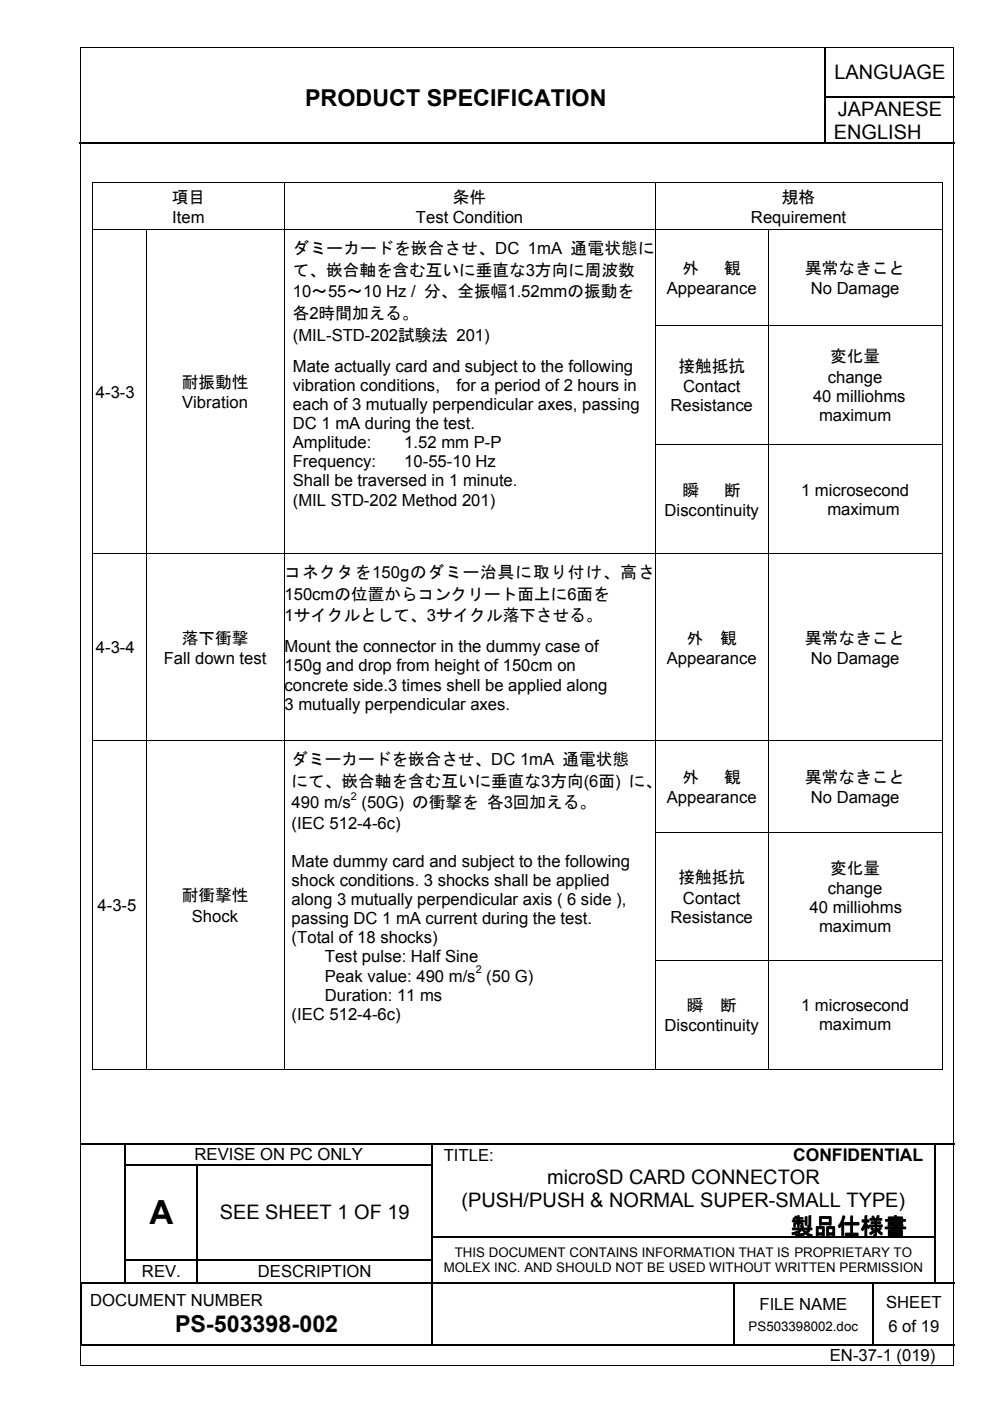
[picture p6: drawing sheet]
<svg xmlns="http://www.w3.org/2000/svg" width="210mm" height="297mm" viewBox="0 0 210 297" stroke-linecap="round" stroke-linejoin="round" font-family="sans-serif">
<defs><g id="words">
<text font-size="7" x="31.7" y="259.6">A</text>
<g font-size="4.9">
<text x="64.7" y="22.5">PRODUCT SPECIFICATION</text>
<text x="167.7" y="261.7">製品仕様書</text>
<text x="37.1" y="282.4">PS-503398-002</text>
</g>
<g font-size="4.2">
<text x="176.9" y="16.8">LANGUAGE</text>
<text x="176.8" y="29.4">ENGLISH</text>
<text x="177.7" y="24.6">JAPANESE</text>
<text x="116" y="251">microSD CARD CONNECTOR</text>
<text x="97.9" y="255.8">(PUSH/PUSH &amp; NORMAL SUPER-SMALL TYPE)</text>
<text x="46.6" y="258.6">SEE SHEET 1 OF 19</text>
</g>
<text font-size="3.7" x="168.2" y="246.2">CONFIDENTIAL</text>
<g font-size="3.5">
<text x="36.4" y="43">項目</text>
<text x="36.5" y="47.3">Item</text>
<text x="88.2" y="47.3">Test Condition</text>
<text x="96" y="43">条件</text>
<text x="159.2" y="47.3">Requirement</text>
<text x="165.8" y="43">規格</text>
<text x="62.1" y="53.9">ダミーカードを嵌合させ、DC 1mA 通電状態に</text>
<text x="62.1" y="58.4">て、嵌合軸を含む互いに垂直な3方向に周波数</text>
<text x="144.7" y="58.1">外</text>
<text x="153.5" y="58.1">観</text>
<text x="170.7" y="58.1">異常なきこと</text>
<text x="62.1" y="63">10～55～10 Hz / 分、全振幅1.52mmの振動を</text>
<text x="141.4" y="62.4">Appearance</text>
<text x="171.9" y="62.4">No Damage</text>
<text x="62.1" y="67.6">各2時間加える。</text>
<text x="62.1" y="72.2">(MIL-STD-202試験法 201)</text>
<text x="176" y="76.8">変化量</text>
<text x="38.5" y="82.3">耐振動性</text>
<text x="62.1" y="78.8">Mate actually card and subject to the following</text>
<text x="62.1" y="82.8">vibration conditions,</text>
<text x="96.8" y="82.8">for a period of 2 hours in</text>
<text x="143.8" y="78.9">接触抵抗</text>
<text x="144.8" y="83.2">Contact</text>
<text x="175.5" y="81.1">change</text>
<text x="20.3" y="84.3">4-3-3</text>
<text x="38.6" y="86.6">Vibration</text>
<text x="62.1" y="86.9">each of 3 mutually perpendicular axes, passing</text>
<text x="142.2" y="87.2">Resistance</text>
<text x="172.4" y="85.2">40 milliohms</text>
<text x="173.7" y="89.2">maximum</text>
<text x="62.1" y="95">Amplitude:</text>
<text x="62.1" y="91">DC 1 mA during the test.</text>
<text x="85.7" y="95">1.52 mm P-P</text>
<text x="62.1" y="99.1">Frequency:</text>
<text x="85.7" y="99.1">10-55-10 Hz</text>
<text x="62.1" y="103.1">Shall be traversed in 1 minute.</text>
<text x="62.1" y="107.2">(MIL STD-202 Method 201)</text>
<text x="144.7" y="105.1">瞬</text>
<text x="153.5" y="105.1">断</text>
<text x="169.8" y="105.1">1 microsecond</text>
<text x="140.9" y="109.4">Discontinuity</text>
<text x="175.4" y="109.1">maximum</text>
<text x="60.3" y="122.6">コネクタを150gのダミー治具に取り付け、高さ</text>
<text x="60.3" y="127.1">150cmの位置からコンクリート面上に6面を</text>
<text x="60.3" y="131.7">1サイクルとして、3サイクル落下させる。</text>
<text x="38.5" y="136.5">落下衝撃</text>
<text x="145.6" y="136.5">外</text>
<text x="152.7" y="136.5">観</text>
<text x="170.7" y="136.5">異常なきこと</text>
<text x="20.3" y="138.5">4-3-4</text>
<text x="34.7" y="140.8">Fall down test</text>
<text x="60.3" y="138.3">Mount the connector in the dummy case of</text>
<text x="60.3" y="142.4">150g and drop from height of 150cm on</text>
<text x="141.4" y="140.8">Appearance</text>
<text x="171.9" y="140.8">No Damage</text>
<text x="60.3" y="146.4">concrete side.3 times shell be applied along</text>
<text x="60.3" y="150.5">3 mutually perpendicular axes.</text>
<text x="61.8" y="166.8">にて、嵌合軸を含む互いに垂直な3方向(6面) に、</text>
<text x="61.8" y="162.2">ダミーカードを嵌合させ、DC 1mA 通電状態</text>
<text x="144.7" y="166.1">外</text>
<text x="153.5" y="166.1">観</text>
<text x="170.7" y="166.1">異常なきこと</text>
<text x="61.8" y="171.4">490 m/s (50G) の衝撃を 各3回加える。</text>
<text x="141.4" y="170.3">Appearance</text>
<text x="171.9" y="170.3">No Damage</text>
<text x="61.8" y="175.7">(IEC 512-4-6c)</text>
<text x="61.8" y="183.8">Mate dummy card and subject to the following</text>
<text x="176" y="185.3">変化量</text>
<text x="38.5" y="191.1">耐衝撃性</text>
<text x="61.8" y="187.8">shock conditions. 3 shocks shall be applied</text>
<text x="61.8" y="191.9">along 3 mutually perpendicular axis ( 6 side ),</text>
<text x="143.8" y="187.3">接触抵抗</text>
<text x="144.8" y="191.6">Contact</text>
<text x="175.5" y="189.5">change</text>
<text x="20.7" y="193.1">4-3-5</text>
<text x="40.7" y="195.4">Shock</text>
<text x="61.8" y="195.9">passing DC 1 mA current during the test.</text>
<text x="142.2" y="195.6">Resistance</text>
<text x="171.6" y="193.6">40 milliohms</text>
<text x="173.7" y="197.7">maximum</text>
<text x="61.8" y="200">(Total of 18 shocks)</text>
<text x="68.9" y="204.1">Test pulse: Half Sine</text>
<text x="68.9" y="208.1">Peak value: 490 m/s (50 G)</text>
<text x="68.9" y="212.2">Duration: 11 ms</text>
<text x="145.6" y="214.4">瞬</text>
<text x="152.7" y="214.4">断</text>
<text x="169.8" y="214.4">1 microsecond</text>
<text x="61.8" y="216.2">(IEC 512-4-6c)</text>
<text x="140.9" y="218.7">Discontinuity</text>
<text x="173.7" y="218.4">maximum</text>
<text x="41.3" y="246">REVISE ON PC ONLY</text>
<text x="94.1" y="246.2">TITLE:</text>
<text x="30.1" y="270.8">REV.</text>
<text x="54.7" y="270.8">DESCRIPTION</text>
<text x="19.1" y="277">DOCUMENT NUMBER</text>
<text x="161" y="277.7">FILE NAME</text>
<text x="187.9" y="277.3">SHEET</text>
<text x="188.4" y="282.4">6 of 19</text>
<text x="176" y="288.6">EN-37-1 (019)</text>
</g>
<g font-size="2.8">
<text x="94.1" y="269.7">MOLEX INC. AND SHOULD NOT BE USED WITHOUT WRITTEN PERMISSION</text>
<text x="96.4" y="266.5">THIS DOCUMENT CONTAINS INFORMATION THAT IS PROPRIETARY TO</text>
<text x="158.7" y="282.1">PS503398002.doc</text>
</g>
<g font-size="2.3">
<text x="74.4" y="169.6">2</text>
<text x="100.9" y="206.4">2</text>
</g>
</g></defs>
<g fill="none" stroke="#000" stroke-width=".25">
<path d="M174.9 10.2v10.2M16.8 30.4h158M174.9 20.6v9.7M175.1 20.5h27.4M175.1 30.4h27.4M17.2 242.6h9.3M26.6 242.8v4M26.6 247.1v4.8M26.6 252.2v4.8M26.6 257.3v4.9M26.7 242.6h64.8M26.7 246.9h15"/>
<path d="M41.8 247.1v4.8M41.8 252.2v4.8M41.8 257.3v4.9M42 246.9h49.5M91.6 242.8v4M91.6 247.1v4.8M91.6 252.2v4.8M91.6 257.3v4.9M91.7 242.6h106.4M198.2 242.8v4M198.2 247.1v4.8M198.2 252.2v4.8"/>
<path d="M198.2 257.3v4.9M198.4 242.6h4M17.2 272.1v13M17.6 272h8.9M26.6 262.5v4.5M26.6 267.3v4.5M26.7 267.1h15M26.7 272h15M41.8 262.5v4.5M41.8 267.3v4.5M42 267.1h49.5M42 272h49.5"/>
<path d="M91.6 262.5v4.5M91.6 267.3v4.5M91.6 272.1v13M91.7 262.3h106.4M91.7 272h63.8M155.6 272.1v13M155.7 272h29.3M185.1 272.1v13M185.3 272h12.8M198.2 262.5v4.5M198.2 267.3v4.5M198.4 272h4"/>
<path d="M17.3 285.2h74.2M91.7 285.2h63.8M155.7 285.2h29.3M185.3 285.2h17.1"/>
</g>
<g fill="#000">
<path d="M174.8 20.4h.3v.2h-.3zM174.8 30.3h.3v.2h-.3zM26.5 242.7l.2 .1zM26.5 242.5h.2v.2h-.2zM26.5 246.8h.2v.3h-.2zM26.5 251.9h.2v.3h-.2zM26.5 257h.2v.3h-.2zM41.7 247.1h.3zM41.7 246.8h.3v.3h-.3zM41.7 251.9h.3v.3h-.3zM41.7 257h.3v.3h-.3zM91.5 242.7l.2 .1z"/>
<path d="M91.5 242.5h.2v.2h-.2zM91.5 246.8h.2v.3h-.2zM91.5 251.9h.2v.3h-.2zM91.5 257h.2v.3h-.2zM198.1 242.7l.3 .1zM198.1 242.5h.3v.2h-.3zM198.1 246.8h.3v.3h-.3zM198.1 251.9h.3v.3h-.3zM198.1 257h.3v.3h-.3zM17.1 271.8h.2v.3h-.2zM17.3 271.8h.3v.3h-.3zM26.5 262.2h.2v.3h-.2z"/>
<path d="M26.5 267h.2v.3h-.2zM26.5 271.8h.2v.3h-.2zM41.7 262.2h.3v.3h-.3zM41.7 267h.3v.3h-.3zM41.7 271.8h.3v.3h-.3zM91.5 262.2h.2v.3h-.2zM91.5 267h.2v.3h-.2zM91.5 271.8h.2v.3h-.2zM155.5 272.1h.2zM155.5 271.8h.2v.3h-.2zM185 272.1h.3zM185 271.8h.3v.3h-.3z"/>
<path d="M198.1 262.2h.3v.3h-.3zM198.1 267h.3v.3h-.3zM198.1 271.8h.3v.3h-.3zM17.1 285.1h.2v.2h-.2zM91.5 285.1h.2v.2h-.2zM155.5 285.1h.2v.2h-.2zM185 285.1h.3v.2h-.3z"/>
</g>
<g fill="#fff">
<path d="M17.3 10.2l.1 .2z" fill-rule="evenodd"/>
<path d="M36.6 11.2h19.4v17h-19.4z" fill-rule="evenodd"/>
<path d="M135.4 11.2h19.4v17h-19.4z" fill-rule="evenodd"/>
<path d="M62.1 16.5h69.7v9.7h-69.7z" fill-rule="evenodd"/>
</g>
<g fill="#000">
<path d="M17 10h.2v.2h-.2zM202.1 10h.2v.2h-.2zM19.6 38.7h.2v.1h-.2zM60.2 38.7h.1v.1h-.1zM138.8 38.7h.2v.1h-.2zM199.6 38.7h.2v.1h-.2zM19.6 48.6h.2v1.7h-.2zM30.9 48.8h.2v1.5h-.2zM30.9 48.6h.2v.2h-.2zM60.2 48.6h.1v1.7h-.1zM138.8 48.6h.2v1.7h-.2zM162.8 48.8h.2v1.5h-.2z"/>
<path d="M162.8 48.6h.2v.2h-.2zM199.6 48.6h.2v1.7h-.2zM19.6 68.9h.2v1.7h-.2zM30.9 68.9h.2v1.7h-.2zM60.2 68.9h.1v1.7h-.1zM138.8 68.9h.2v1.7h-.2zM162.8 68.9h.2v1.7h-.2zM199.6 68.9h.2v1.7h-.2zM19.6 94.2h.2v1.7h-.2zM30.9 94.2h.2v1.7h-.2zM60.2 94.2h.1v1.7h-.1zM138.8 94.2h.2v1.7h-.2z"/>
<path d="M162.8 94.2h.2v1.7h-.2zM199.6 94.2h.2v1.7h-.2zM19.6 117.3h.2v1.7h-.2zM30.9 117.3h.2v1.7h-.2zM60.2 117.3h.1v1.7h-.1zM138.8 117.3h.2v1.7h-.2zM162.8 117.3h.2v1.7h-.2zM199.6 117.3h.2v1.7h-.2zM19.6 157h.2v1.6h-.2zM30.9 157h.2v1.6h-.2zM60.2 157h.1v1.6h-.1zM138.8 157h.2v1.6h-.2z"/>
<path d="M162.8 157h.2v1.6h-.2zM199.6 157h.2v1.6h-.2zM19.6 176.5h.2v1.6h-.2zM30.9 176.5h.2v1.6h-.2zM60.2 176.5h.1v1.6h-.1zM138.8 176.5h.2v1.6h-.2zM162.8 176.5h.2v1.6h-.2zM199.6 176.5h.2v1.6h-.2zM19.6 203.5h.2v1.7h-.2zM30.9 203.5h.2v1.7h-.2zM60.2 203.5h.1v1.7h-.1zM138.8 203.5h.2v1.7h-.2z"/>
<path d="M162.8 203.5h.2v1.7h-.2zM199.6 203.5h.2v1.7h-.2zM19.6 226.7h.2v.1h-.2zM30.9 226.7h.2v.1h-.2zM60.2 226.7h.1v.1h-.1zM138.8 226.7h.2v.1h-.2zM162.8 226.7h.2v.1h-.2zM199.6 226.7h.2v.1h-.2zM17 289.4h.2v.2h-.2zM202.1 289.4h.2v.2h-.2z"/>
</g>
<g fill="none" stroke="#000" stroke-width=".21">
<path d="M17.1 10.2v279.2M17.2 10.1h184.9M202.2 10.2v279.2M19.7 38.8v9.8M19.8 38.8h40.4M60.2 38.8v9.8M60.3 38.8h78.5M138.9 38.8v9.8M139 38.8h60.6M199.7 38.8v9.8M19.7 50.3v18.6M19.8 48.7h11.1"/>
<path d="M31 50.3v18.6M31.1 48.7h29.1M60.2 50.3v18.6M60.3 48.7h78.5M138.9 50.3v18.6M139 48.7h23.8M162.9 50.3v18.6M163 48.7h36.6M199.7 50.3v18.6M19.7 70.6v23.6M31 70.6v23.6M60.2 70.6v23.6"/>
<path d="M138.9 70.6v23.6M139 69h23.8M162.9 70.6v23.6M163 69h36.6M199.7 70.6v23.6M19.7 95.9v21.4M31 95.9v21.4M60.2 95.9v21.4M138.9 95.9v21.4M139 94.3h23.8M162.9 95.9v21.4M163 94.3h36.6"/>
<path d="M199.7 95.9v21.4M19.7 119v38M19.8 117.4h11.1M31 119v38M31.1 117.4h29.1M60.2 119v38M60.3 117.4h78.5M138.9 119v38M139 117.4h23.8M162.9 119v38M163 117.4h36.6M199.7 119v38"/>
<path d="M19.7 158.6v17.9M19.8 157.1h11.1M31 158.6v17.9M31.1 157.1h29.1M60.2 158.6v17.9M60.3 157.1h78.5M138.9 158.6v17.9M139 157.1h23.8M162.9 158.6v17.9M163 157.1h36.6M199.7 158.6v17.9M19.7 178.1v25.4"/>
<path d="M31 178.1v25.4M60.2 178.1v25.4M138.9 178.1v25.4M139 176.6h23.8M162.9 178.1v25.4M163 176.6h36.6M199.7 178.1v25.4M19.7 205.2v21.5M31 205.2v21.5M60.2 205.2v21.5M138.9 205.2v21.5M139 203.6h23.8"/>
<path d="M162.9 205.2v21.5M163 203.6h36.6M199.7 205.2v21.5M19.8 226.8h11.1M31.1 226.8h29.1M60.3 226.8h78.5M139 226.8h23.8M163 226.8h36.6M17.2 289.5h184.9"/>
</g>
<use href="#words"/>
</svg>
